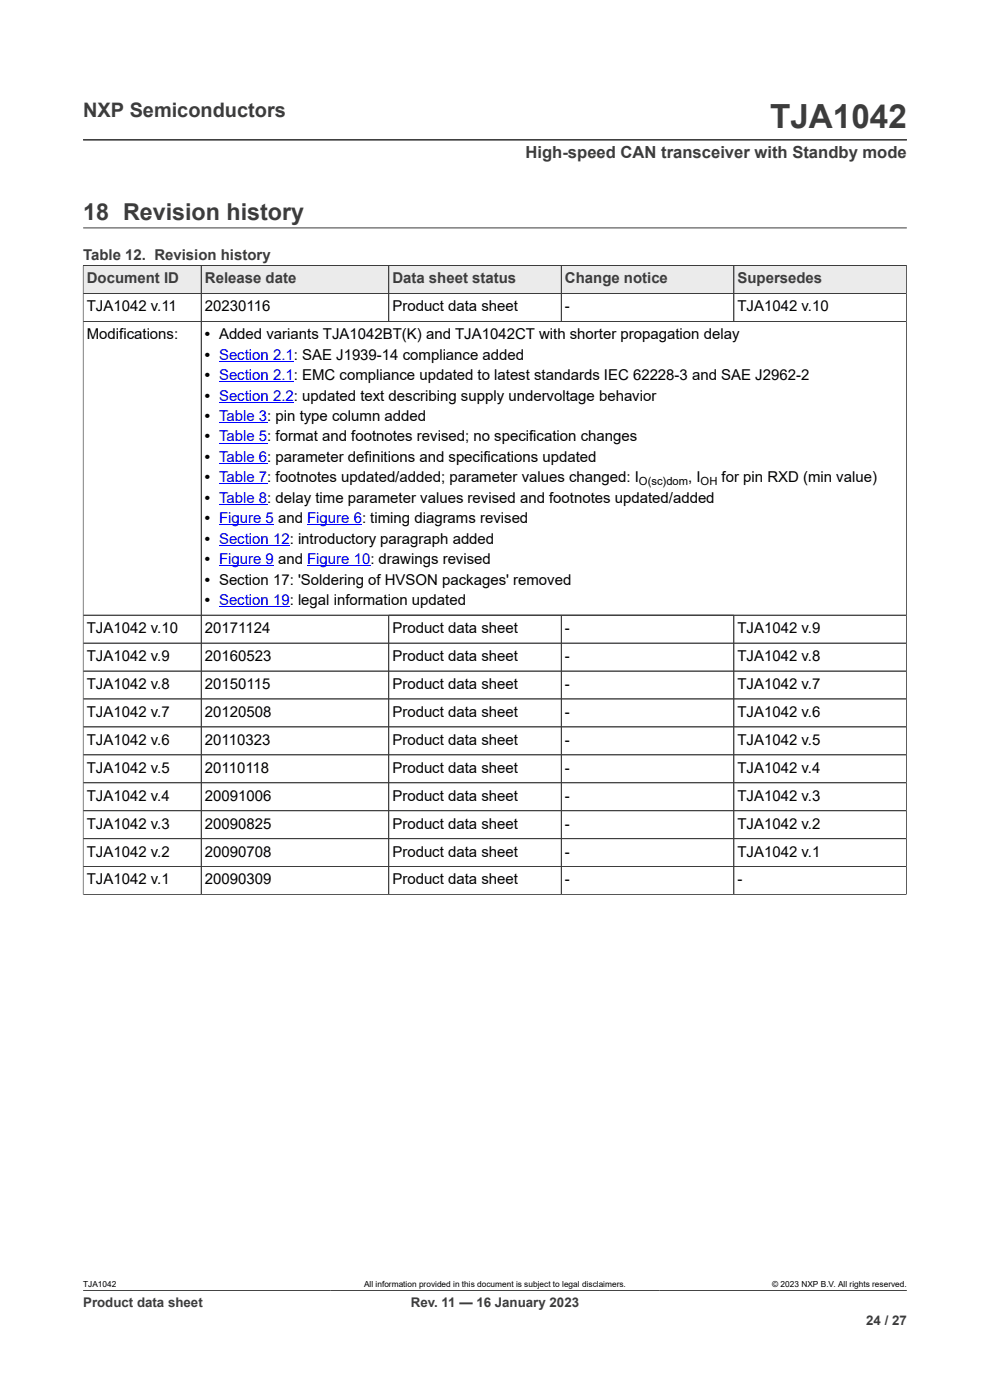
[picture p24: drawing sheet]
<svg xmlns="http://www.w3.org/2000/svg" width="210mm" height="297mm" viewBox="0 0 210 297" stroke-linecap="round" stroke-linejoin="round" font-family="sans-serif">
<defs><g id="words">
<text font-size="7.1" fill="#3c3c3c" x="163.3" y="27.2">TJA1042</text>
<text font-size="4.9" fill="#3c3c3c" x="17.6" y="46.6">18 Revision history</text>
<text font-size="4.2" fill="#3c3c3c" x="17.6" y="24.8">NXP Semiconductors</text>
<text font-size="3.5" fill="#3c3c3c" x="111.5" y="33.5">High-speed CAN transceiver with Standby mode</text>
<g font-size="3.2" fill="#3c3c3c">
<text x="17.6" y="55.2">Table 12. Revision history</text>
<text x="18.4" y="60.1">Document ID</text>
<text x="43.5" y="60.1">Release date</text>
<text x="83.2" y="60.1">Data sheet status</text>
<text x="119.8" y="60.1">Change notice</text>
<text x="156.4" y="60.1">Supersedes</text>
</g>
<g font-size="3.2">
<text x="18.4" y="66">TJA1042 v.11</text>
<text x="18.4" y="72">Modifications:</text>
<text x="43.5" y="66">20230116</text>
<text x="43.5" y="72">• Added variants TJA1042BT(K) and TJA1042CT with shorter propagation delay</text>
<text x="83.2" y="66">Product data sheet</text>
<text x="119.8" y="66">-</text>
<text x="156.4" y="66">TJA1042 v.10</text>
<text x="43.5" y="76.3">• Section 2.1: SAE J1939-14 compliance added</text>
<text x="43.5" y="80.6">• Section 2.1: EMC compliance updated to latest standards IEC 62228-3 and SAE J2962-2</text>
<text x="43.5" y="85">• Section 2.2: updated text describing supply undervoltage behavior</text>
<text x="43.5" y="89.3">• Table 3: pin type column added</text>
<text x="43.5" y="93.7">• Table 5: format and footnotes revised; no specification changes</text>
<text x="43.5" y="98">• Table 6: parameter definitions and specifications updated</text>
<text x="43.5" y="102.3">• Table 7: footnotes updated/added; parameter values changed: I</text>
<text x="43.5" y="106.7">• Table 8: delay time parameter values revised and footnotes updated/added</text>
<text x="146" y="102.3">, I</text>
<text x="153.1" y="102.3">for pin RXD (min value)</text>
<text x="43.5" y="111">• Figure 5 and Figure 6: timing diagrams revised</text>
<text x="43.5" y="115.3">• Section 12: introductory paragraph added</text>
<text x="43.5" y="119.7">• Figure 9 and Figure 10: drawings revised</text>
<text x="43.5" y="124">• Section 17: 'Soldering of HVSON packages' removed</text>
<text x="43.5" y="128.4">• Section 19: legal information updated</text>
<text x="18.4" y="134.3">TJA1042 v.10</text>
<text x="43.5" y="134.3">20171124</text>
<text x="83.2" y="134.3">Product data sheet</text>
<text x="119.8" y="134.3">-</text>
<text x="156.4" y="134.3">TJA1042 v.9</text>
<text x="18.4" y="140.2">TJA1042 v.9</text>
<text x="43.5" y="140.2">20160523</text>
<text x="83.2" y="140.2">Product data sheet</text>
<text x="119.8" y="140.2">-</text>
<text x="156.4" y="140.2">TJA1042 v.8</text>
<text x="18.4" y="146.1">TJA1042 v.8</text>
<text x="43.5" y="146.1">20150115</text>
<text x="83.2" y="146.1">Product data sheet</text>
<text x="119.8" y="146.1">-</text>
<text x="156.4" y="146.1">TJA1042 v.7</text>
<text x="18.4" y="152.1">TJA1042 v.7</text>
<text x="43.5" y="152.1">20120508</text>
<text x="83.2" y="152.1">Product data sheet</text>
<text x="119.8" y="152.1">-</text>
<text x="156.4" y="152.1">TJA1042 v.6</text>
<text x="18.4" y="158">TJA1042 v.6</text>
<text x="43.5" y="158">20110323</text>
<text x="83.2" y="158">Product data sheet</text>
<text x="119.8" y="158">-</text>
<text x="156.4" y="158">TJA1042 v.5</text>
<text x="18.4" y="163.9">TJA1042 v.5</text>
<text x="43.5" y="163.9">20110118</text>
<text x="83.2" y="163.9">Product data sheet</text>
<text x="119.8" y="163.9">-</text>
<text x="156.4" y="163.9">TJA1042 v.4</text>
<text x="18.4" y="169.9">TJA1042 v.4</text>
<text x="43.5" y="169.9">20091006</text>
<text x="83.2" y="169.9">Product data sheet</text>
<text x="119.8" y="169.9">-</text>
<text x="156.4" y="169.9">TJA1042 v.3</text>
<text x="18.4" y="175.8">TJA1042 v.3</text>
<text x="43.5" y="175.8">20090825</text>
<text x="83.2" y="175.8">Product data sheet</text>
<text x="119.8" y="175.8">-</text>
<text x="156.4" y="175.8">TJA1042 v.2</text>
<text x="18.4" y="181.7">TJA1042 v.2</text>
<text x="43.5" y="181.7">20090708</text>
<text x="83.2" y="181.7">Product data sheet</text>
<text x="119.8" y="181.7">-</text>
<text x="156.4" y="181.7">TJA1042 v.1</text>
<text x="18.4" y="187.6">TJA1042 v.1</text>
<text x="43.5" y="187.6">20090309</text>
<text x="83.2" y="187.6">Product data sheet</text>
<text x="119.8" y="187.6">-</text>
<text x="156.4" y="187.6">-</text>
</g>
<g font-size="2.8" fill="#3c3c3c">
<text x="17.6" y="277.3">Product data sheet</text>
<text x="87.2" y="277.3">Rev. 11 — 16 January 2023</text>
<text x="183.7" y="281">24 / 27</text>
</g>
<g font-size="2.4">
<text x="135.5" y="102.9">O(sc)dom</text>
<text x="148.6" y="102.9">OH</text>
</g>
<g font-size="1.8">
<text x="17.6" y="273.1">TJA1042</text>
<text x="77.2" y="273.1">All information provided in this document is subject to legal disclaimers.</text>
<text x="163.8" y="273.1">© 2023 NXP B.V. All rights reserved.</text>
</g>
</g></defs>
<path d="M17.6 29.7h174.8M17.6 56.3h174.7M17.6 48.3h174.8" fill="none" stroke="#3c3c3c" stroke-width=".21"/>
<path d="M17.7 56.4h24.9v5.8h-24.9z" fill="#ebebeb"/>
<path d="M17.6 56.3h25.1v5.9h-25.1z" fill="none" stroke="#3c3c3c" stroke-width=".21"/>
<path d="M42.8 56.4h39.6v5.8h-39.6z" fill="#ebebeb"/>
<path d="M42.7 56.3h39.8v5.9h-39.8z" fill="none" stroke="#3c3c3c" stroke-width=".21"/>
<path d="M82.5 56.4h36.5v5.8h-36.5z" fill="#ebebeb"/>
<path d="M82.5 56.3h36.6v5.9h-36.6z" fill="none" stroke="#3c3c3c" stroke-width=".21"/>
<path d="M119.1 56.4h36.5v5.8h-36.5z" fill="#ebebeb"/>
<path d="M119.1 56.3h36.6v5.9h-36.6z" fill="none" stroke="#3c3c3c" stroke-width=".21"/>
<path d="M155.7 56.4h36.5v5.8h-36.5z" fill="#ebebeb"/>
<g fill="none" stroke="#3c3c3c" stroke-width=".21">
<path d="M17.6 56.4v133.4M17.6 56.3h174.7v133.5M42.7 56.4v133.4M82.5 56.4v11.8M119.1 56.4v11.8M155.7 56.3v11.9M17.6 62.2h174.7M192.3 68.2h-174.7M17.6 130.5h174.7M17.6 136.4h174.7M82.5 130.5v59.3M119.1 130.5v59.3"/>
<path d="M155.7 130.5v59.3M17.6 148.3h174.7M17.6 154.2h174.7M192.3 142.4h-174.7M17.6 166.1h174.7M17.6 177.9h174.7M192.3 160.1h-174.7M192.3 172h-174.7M17.6 189.8h174.7M17.6 183.8h174.7M17.6 273.8h174.8"/>
</g>
<g fill="none" stroke="#00f" stroke-width=".21">
<path d="M46.5 76.6h15.8M46.5 81h15.8M46.5 85.3h15.8M46.5 89.6h10.2M46.5 94h10.2M46.5 98.3h10.2M46.5 102.7h10.2M46.5 107h10.2M46.5 111.3h11.6M46.5 115.7h15M65.2 111.3h11.6M46.5 120h11.6"/>
<path d="M46.5 128.7h15M65.2 120h13.4"/>
</g>
<use href="#words"/>
</svg>
